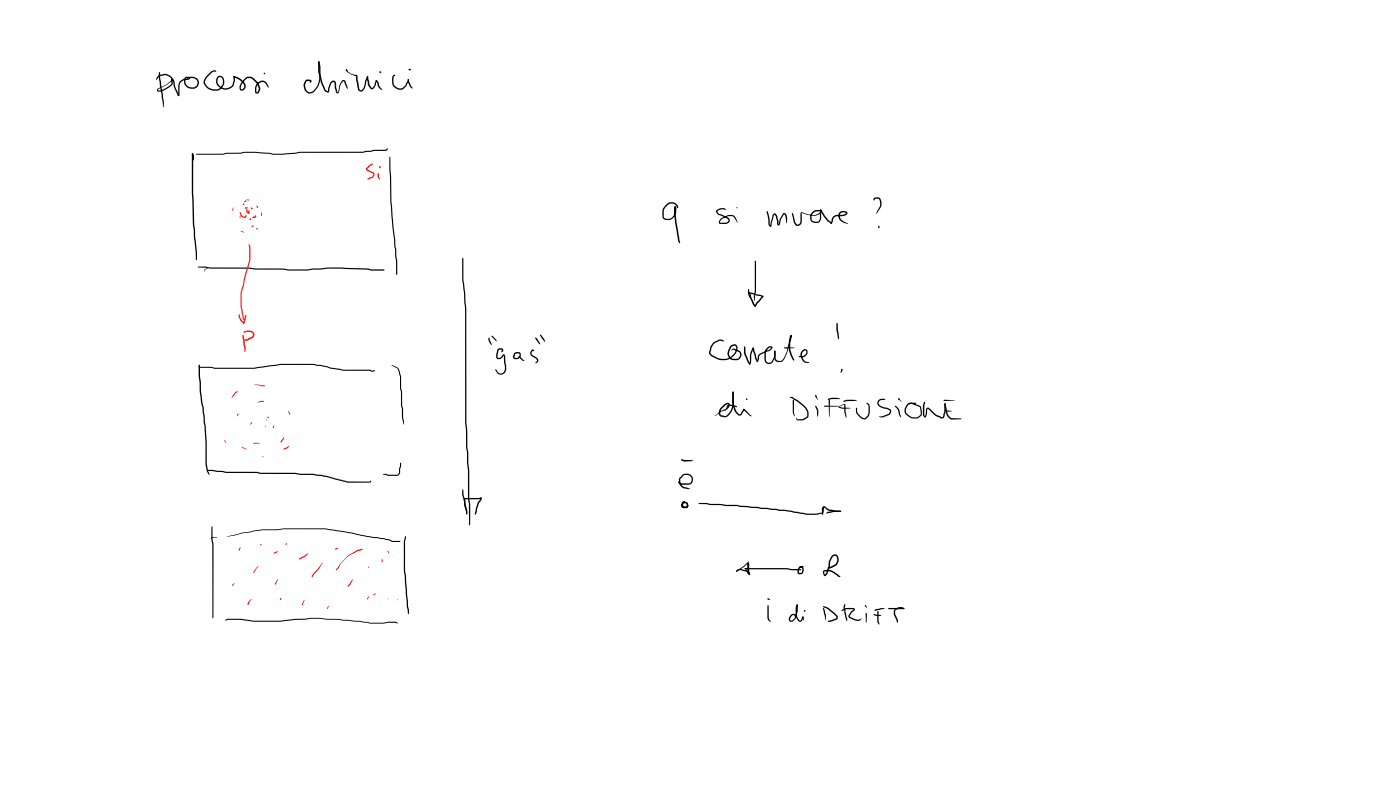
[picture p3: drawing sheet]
<svg xmlns="http://www.w3.org/2000/svg" width="337mm" height="190mm" viewBox="0 0 337 190" stroke-linecap="round" stroke-linejoin="round" font-family="sans-serif">
<g fill="#000">
<path d="M38 18.2l1.1-.3a2.03 2.03 0 0 1 2.2 .7l.2 .5-.1 1.3a6.3 6.3 0 0 1-2.9 1.6h-.5a.44 .44 0 0 1-.3-.5 .44 .44 0 0 1 .4-.3l1.9-.9 1.2-1.2a.38 .38 0 0 1 .5-.1 .38 .38 0 0 1 .2 .4l.2 1.5 1 2-.2 .2-.2-.2-.8-1.7-.4-2-1.4 1.2-2 1-.1 .3 1.2-.2 1.7-1 .3-.4v-.8a.86 .86 0 0 0-.6-.9l-.9-.4-1.2 .3-.9 .9-.1-.2zM38.2 17.4l.1-.1 .2 .1v1.4l.9 5.7-.1 1.3-1.1-7zM44.5 18.6l.5-.2 .7 .4-.1 .2-.4-.2a.4 .4 0 0 0-.4 0 .4 .4 0 0 0-.2 .4v.6a1.47 1.47 0 0 0 1.4 1.2h.7l.6-.4 .2-.7-.1-.5-.2-.3-.7-.3h-1.3a.21 .21 0 0 1-.2-.2 .21 .21 0 0 1 .3-.1l1.1-.1 .9 .4 .5 .9-.1 .8-.4 .5-.6 .3h-.7a1.78 1.78 0 0 1-1.8-1.5l.1-.7zM50.5 17.5a.93 .93 0 0 1 1.5-.4l-.1 .2a.77 .77 0 0 0-1.2 .4l-1.2 1.3a1.28 1.28 0 0 0 .6 2l1 .4 1.1 .1 .6-.3 .5-.7a1.69 1.69 0 0 0 0-1.8l-.6-.2-.3 .3a1.9 1.9 0 0 0 .8 2.1 1.9 1.9 0 0 0 2.2 0l.5-.6 .3-1-.2-.9 .2-.1 .3 .4-.3 1.6a2.24 2.24 0 0 1-2.7 1.1 2.24 2.24 0 0 1-1.5-2.5 .99 .99 0 0 1 1.3-.7 .99 .99 0 0 1 .6 1.3l-.2 1-.6 .9-.6 .3a3.2 3.2 0 0 1-2.4-.3 1.77 1.77 0 0 1-.5-3.1zM56.1 18.3a3.9 3.9 0 0 1 2.7 1.6 1 1 0 0 1 .2 1.3 1 1 0 0 1-1.3 .3v-1l.7-1.1 .8-.9 1-.1 .7 .3 1.2 1.3 .5 1.3-.4 1a.5 .5 0 0 1-.5 .2 .5 .5 0 0 1-.4-.5v-1.1l.4-.8 .9-.6a1.16 1.16 0 0 1 1.5 .4l.4 .8 .1 .4-.8-1a.87 .87 0 0 0-1-.3l-.7 .3-.4 .7v1.4l.3-.2 .2-.7-.5-1.3-1.2-1.1-1.1-.1-.8 .8-.6 1-.1 .8 .6-.2a.9 .9 0 0 0-.1-1.2l-.9-.9-1.3-.5zM76.5 14.9l.2-.2 .1 .2 .2 1v2.2a4.1 4.1 0 0 1-2.4 4.4l-.6-.1a2.18 2.18 0 0 1-.5-3.1l.9-.2a.41 .41 0 0 1 .4 .2 .41 .41 0 0 1 0 .5l-.2 .1-.2-.1 .2-.3h-.9a1.71 1.71 0 0 0-.1 2.1l.4 .4a.98 .98 0 0 0 1.5-.3 4.6 4.6 0 0 0 1.2-3.6v-1.9zM76.5 14.9l.2-.2 .1 .2 .1 2.4 .6 2.5 .8 1.8 .5 .4 .5-2 .6-.6a.69 .69 0 0 1 .9 .8v.9l.4 1.1 .4-1.8 .6-.9a.59 .59 0 0 1 .7-.2 .59 .59 0 0 1 .3 .7l.4 1.3-.3-.2-.5-1.5-.3-.1-.7 1-.3 1.7a.4 .4 0 0 1-.5 .2 .4 .4 0 0 1-.3-.4l-.3-2-.2-.3-.6 .5-.4 1.6a.5 .5 0 0 1-.5 .5 .5 .5 0 0 1-.5-.3l-1-1.9-.7-2.6zM83.2 16.7l.2 .1-.1 .1-.2-.1zM83.3 16.6l.3 .3-.2 .2-.3-.3zM83.1 16.8l.2-.1 1.1 1 .7 .2a.62 .62 0 0 1 .8 .5l.5 3.1 .4 .2a2.65 2.65 0 0 0 1-2.4l.5-1 .2 .3-.5 1a2.32 2.32 0 0 1-1.2 2.4l-.7-.4-.5-2.3 .1-1-1.4-.4-.9-.7zM88.3 18.3h.2l-.2 .1 .2-.1v.1l-.2 .2h-.1l.1-.2-.1 .2v-.2zM88.3 18.3l.2 .1 .1 .8a2.9 2.9 0 0 0 .8 2l.6-.7 .5-1.3 .1 .2-.2 .5a1.81 1.81 0 0 1-.9 1.6 2.25 2.25 0 0 1-1.2-2.2l-.1-.9z"/>
<path d="M90.5 19.2l.3 .3 .4 1.2 .7 .8-.2 .1-.8-.8-.6-1.4zM91.3 17.2l.3 .1-.2 .3zM91.4 17.1l.3 .5-.5-.3zM94.5 18.1l.4-.1 .1 .1-.4 .5v.9a1.54 1.54 0 0 0 1.3 1.7h.8l.8-.7 .7-1.5 .1 .1v.5l-.5 .5-.1 .5-.5 .6a1.87 1.87 0 0 1-2 .1 1.87 1.87 0 0 1-.9-1.8v-.9zM98 19.1l.2-.1 .1 .1-.1 .2zM98 19.1l.2-.1 .1 .1 .1 .6 .9 1.5h-.3l-.5-.4-.5-1zM43.2 19.5l1-.6h.8l.6-.2 .1 .1a1.77 1.77 0 0 1-1.5 .5l-.5 .3a1.23 1.23 0 0 0-.5 1.3v1.9l-.3 .3-.1-.2 .1-2.3zM46.1 36.9l.2-.2 .3 .6-.1 1.3zM46.1 36.9l.2-.2 .1 .2v9.5l.3 7.4 .7 7-.2 1.7-.8-8.7-.3-7.4zM47.1 37.1l6.4-.2 1-.2h3.3l1-.2h2.6l5.8 .4 5-.4 15-.1 2.8-.4h2.6l.5-.4 .2 .2-.6 .4-2.7 .1-2.8 .4h-15l-4.3 .5h-2.2l-.9-.2-3.8-.3-6.5 .3-1 .2zM93.6 37.8l.1-.2 .1 .2 .3 10.6 1.4 14.3v3.2l-.1 .2-.2-.2v-3.2l-.2-2.8-1.2-11.5zM47.6 64.2l1.8-.2 1.3 .3h9.2l1.5 .2h6.6l1.4 .2h4.5l4.8-.4h3.5l6.2 .2 .9 .2h3l.2 .2-.2 .1h-3l-.9-.2-9.6-.3-4.9 .5h-4.5l-1.4-.2h-6.6l-1.5-.3h-9.2z"/>
<path d="M49.2 64.8l.9-.6-.9 .7-.1 .5z"/>
</g>
<g fill="#000">
<path d="M98.3 16.6l.4 .1-.4 .2z" fill-rule="evenodd"/>
<path d="M98.6 16.6l.2 .1-.2 .2-.1-.2z" fill-rule="evenodd"/>
<path d="M98.5 16.5l.1 .4-.3-.2z" fill-rule="evenodd"/>
<circle cx="63.6" cy="17.7" r=".19"/>
</g>
<g fill="#f00">
<path d="M59.2 50.4l.2-.2 .1 .2 .1 .4 .2 .3h-.1v-.4l.1-.2 .2 .2v.5a.46 .46 0 0 1-.6 .1 .46 .46 0 0 1-.2-.5z"/>
<path d="M59.8 50.5l.2 .2-.2 .1-.1-.1z"/>
<path d="M59 51.8l.1-.2 .2 .5-.2-.1z"/>
<path d="M57.7 50.9l.5 .9 .6 .5-.8-.3-.4-.9z"/>
<path d="M60.9 52.2l.1-.1 .5 .1-.5 .2z"/>
<path d="M57.6 52h.2l-.1 .4z"/>
<path d="M60.5 54.2h.6l-.6 .3-.1-.2z"/>
<path d="M59.2 48h.7z"/>
<path d="M57.9 55.5l.8 .3-.5-.1z"/>
<path d="M59.8 58.7l.3 .4a11.3 11.3 0 0 1-.8 6.3l-.5 2.4a12.2 12.2 0 0 0-.6 6.3l.5 2.9-.3-.4-.3-1.5a13 13 0 0 1-.3-4.8l1.3-5a11 11 0 0 0 .6-6.5z"/>
<path d="M57.5 75.5l.1 .1a2.63 2.63 0 0 0 1.1 1.9l-.2 .1v-.4l.6-1.6 .2 .2-.6 1.9a1.95 1.95 0 0 1-1.2-2.2z"/>
<path d="M58.4 80.4l.4 1.3 .2 1.8v.9l-.2 .2-.5-3.7z"/>
<path d="M58.6 79.7a2.62 2.62 0 0 1 2.1-.1l.2 .2a.91 .91 0 0 1-.2 1.4l-1.2 .6-.6 .1-.2-.2 .2-.2h.4l1.2-.6 .3-.5-.4-.6h-1.2l-.5 .2z"/>
<path d="M88.1 40.3l1.4-1 .1 .2-1.3 1.2 1.5 .7a.57 .57 0 0 1 .1 .9l-.3 .4-1.1 .5-.1-.3 1-.4 .4-.6-.2-.3-1.3-.6a.39 .39 0 0 1-.3-.3 .39 .39 0 0 1 .1-.4z"/>
<path d="M90.8 41.7l.1-.1 .2 .1v.7l.3 .6-.1 .1-.5-.5z"/>
</g>
<g fill="#f00">
<path d="M59 49.8l.3 .2-.4 .2z" fill-rule="evenodd"/>
<path d="M59 49.9l.1-.2 .2 .2-.2 .2z" fill-rule="evenodd"/>
<path d="M58.7 52.1l.3-.1 .2 .2z" fill-rule="evenodd"/>
<path d="M58.9 51.9l.2 .1-.2 .2-.2-.2z" fill-rule="evenodd"/>
<path d="M58.7 52l.4 .1-.2 .2z" fill-rule="evenodd"/>
<path d="M60.3 52.4l-.1 .4-.1-.1z" fill-rule="evenodd"/>
<path d="M59.9 52.7l.2-.1 .1 .1-.1 .1z" fill-rule="evenodd"/>
<path d="M60.1 52.6l.2 .1-.1 .1z" fill-rule="evenodd"/>
<path d="M61.4 51.7l.2 .2-.1 .1z" fill-rule="evenodd"/>
<path d="M61.3 52l.2-.1 .1 .1-.1 .2z" fill-rule="evenodd"/>
<path d="M61.4 51.9l.1-.1 .1 .2h-.3z" fill-rule="evenodd"/>
<path d="M60.5 49.9l.2 .2-.2 .2-.1-.2z" fill-rule="evenodd"/>
<path d="M60.5 50l.2 .1-.2 .2-.1-.2z" fill-rule="evenodd"/>
<path d="M59.2 49.9l.2-.1 .1 .1-.1 .3z" fill-rule="evenodd"/>
<path d="M59.2 49.9l.2-.1 .1 .1-.1 .2z" fill-rule="evenodd"/>
<path d="M60.9 52.1l.4-.1-.3 .2z" fill-rule="evenodd"/>
<path d="M60.8 52.1l.1 .1-.1 .2-.2-.2z" fill-rule="evenodd"/>
<path d="M60.7 52.1h.4l-.3 .3z" fill-rule="evenodd"/>
<path d="M60.5 49.9l.2 .2-.2 .2z" fill-rule="evenodd"/>
<path d="M60.4 50.1l.1-.1 .2 .1-.2 .2z" fill-rule="evenodd"/>
<path d="M58.5 49l.2 .1-.3 .2z" fill-rule="evenodd"/>
<path d="M58.7 48.8l.1 .2-.1 .1-.2-.1z" fill-rule="evenodd"/>
<path d="M58.6 48.9l.2 .2-.3 .1z" fill-rule="evenodd"/>
<path d="M61.7 49.4l.2 .4z" fill-rule="evenodd"/>
<path d="M61.8 49.9h.3z" fill-rule="evenodd"/>
<path d="M61.8 49.6l.2 .3-.2 .1z" fill-rule="evenodd"/>
<path d="M58.6 48.4l.3-.1 .1 .1-.3 .2z" fill-rule="evenodd"/>
<path d="M59.1 48.1l.2 .2-.2 .1-.1-.1z" fill-rule="evenodd"/>
<path d="M58.8 48.3l.3-.1 .1 .2-.3 .1z" fill-rule="evenodd"/>
<path d="M62.8 51l.1 .6z" fill-rule="evenodd"/>
<path d="M62.7 51.8l.2-.1 .1 .1-.1 .1z" fill-rule="evenodd"/>
<path d="M62.9 51.4l.1 .4h-.3z" fill-rule="evenodd"/>
<path d="M55.9 50.2v.5z" fill-rule="evenodd"/>
<path d="M56 49.9h.2l-.2 .4z" fill-rule="evenodd"/>
<path d="M61.7 54.9l.3-.1-.2 .2z" fill-rule="evenodd"/>
<path d="M61.7 54.9l.1 .2-.1 .1-.1-.1z" fill-rule="evenodd"/>
<path d="M61.6 55l.2-.2 .1 .1-.1 .2z" fill-rule="evenodd"/>
<path d="M91.1 40l.3 .1-.3 .3z" fill-rule="evenodd"/>
<path d="M91.2 40.1l.2-.2 .2 .2-.2 .2z" fill-rule="evenodd"/>
<path d="M91.1 40.1l.3-.2v.4z" fill-rule="evenodd"/>
<circle cx="56.1" cy="49.9" r=".07"/>
</g>
<path d="M47.9 87.6l.2 .2-.2 .6-.1-.6zM47.9 88.1h2.8l1.1 .2h9.2l6.4-.9h7.9l7.2 1.4 7.7 .1-.6 .4-.6-.2h-6.5l-7.2-1.4h-7.8l-6.5 .9h-9.4l-.9-.2h-2.8zM47.9 87.6l.2 .2 .2 6.2 1.2 8.4 .2 5.8a14.7 14.7 0 0 0 .2 4.7l.5 1.1-.3-.1-.4-.7-.1-.7a11.2 11.2 0 0 1-.2-4.3l-.2-5.8-1.2-8.3v-2.2l-.2-1.6v-2.5zM94.1 87.7l1.3 .5 .4 .4 .6 1.8 .3 7 .2 .7v2.1l.2 1.2-.1 .6-.4-1.7v-2l-.2-.9-.3-7.1-.4-1.6zM50 112.9l4.5 .4h7.3l1.1 .3h8l1.4 .2h3l3.3 .5 5 1.4h5.3l.3-.2 .1 .1-.3 .3-5.4 .1-5.1-1.4-3.2-.5h-3l-1.4-.2h-8l-1.1-.3h-7.3l-4.5-.5-.1-.1zM92 113.9l.9-.1a4.8 4.8 0 0 0 2.6 .2l.4-.4v-1l.4-1.5 .1 .9-.2 .7v1l-.7 .6a5.3 5.3 0 0 1-2.8-.2zM50.6 129.3l.5-.2h1.1l-1.1 .1-.4 .3zM50.8 126.6l.2-.2 .1 .2v2.9l.2 1.4v17.5l-.1 .1-.1-.1-.1-17.5-.2-1.4zM54.7 128.8l3.6-.9 5-.7a15.8 15.8 0 0 0 4.8-.3h10.1l6.4 1 3.8 .9 3.8 .5 2.1 .6 2 .1-.3 .2h-1.7l-2.1-.7-3.9-.5-3.7-.8-6.4-1h-10.2a15.3 15.3 0 0 1-4.9 .2l-4.7 .7-2.3 .6zM97.3 128.9l.2-.1 .1 .1v.3l-.2 1.1v6.6l.7 8.7 .2 1-.1 1-.4-1.9-.7-8.8v-6.6zM54.1 148.9l.3-.1a21 21 0 0 1 6.7 .3 61.4 61.4 0 0 0 10.6-.5h1.9a22.1 22.1 0 0 1 6 .1l6.9 .4 2.5 .5h3.1l1.3-.2 1.5-.1 .8 .4-2.3-.1-1.3 .2h-3.1l-2.5-.4-6.9-.5a20.8 20.8 0 0 0-6.1 0h-1.7a56.2 56.2 0 0 1-14.7 0h-2.2l-.7 .2z" fill="#000"/>
<g fill="#f00">
<path d="M64 100.7l.2 .2-.2 .1-.1-.1z" fill-rule="evenodd"/>
<path d="M63.8 102.4v.2z" fill-rule="evenodd"/>
<path d="M63.8 102.4v.2z" fill-rule="evenodd"/>
<path d="M65.9 102.2l.1 .1-.3 .5-.1-.1z" fill-rule="evenodd"/>
<path d="M65.6 102.7h.2z" fill-rule="evenodd"/>
<path d="M64.2 100.1l.4 .2-.1 .1z" fill-rule="evenodd"/>
<path d="M64.4 100.4l.1-.1 .1 .1-.1 .1z" fill-rule="evenodd"/>
<path d="M64.4 100.3l.1-.1 .1 .2z" fill-rule="evenodd"/>
<path d="M57.1 99.6l.1 .1-.2 .3z" fill-rule="evenodd"/>
<path d="M57.1 99.5h.3z" fill-rule="evenodd"/>
<path d="M57.2 99.4l.2 .1-.3 .3z" fill-rule="evenodd"/>
<path d="M63.1 109.7h.3z" fill-rule="evenodd"/>
<path d="M57.7 131.4l-.1 .6z" fill-rule="evenodd"/>
<path d="M57.5 132l.1 .2-.1 .1-.1-.1z" fill-rule="evenodd"/>
<path d="M57.6 131.9h.1l-.1 .3-.2-.1z" fill-rule="evenodd"/>
<path d="M62.6 130.7l.3 .1-.3 .1z" fill-rule="evenodd"/>
<path d="M56.3 140.1l.1 .1-.4 .5-.1-.2z" fill-rule="evenodd"/>
<path d="M55.9 140.5v.2z" fill-rule="evenodd"/>
<path d="M55.9 140.5l.2 .1-.1 .1z" fill-rule="evenodd"/>
<path d="M68.8 130.6l.2-.1-.2 .2z" fill-rule="evenodd"/>
<path d="M68.6 130.8h.2z" fill-rule="evenodd"/>
<path d="M68.6 130.7h.3l-.1 .1z" fill-rule="evenodd"/>
<path d="M88.5 136.1l.1 .4z" fill-rule="evenodd"/>
<path d="M88.6 136.3v.2z" fill-rule="evenodd"/>
<path d="M91.8 134.2l.1 .5z" fill-rule="evenodd"/>
<path d="M91.7 135l.2-.1 .1 .1-.1 .1z" fill-rule="evenodd"/>
<path d="M91.8 134.6h.1l.1 .4h-.3z" fill-rule="evenodd"/>
<path d="M93.3 132.6l.2 .3z" fill-rule="evenodd"/>
<path d="M93.3 132.3v.2z" fill-rule="evenodd"/>
<path d="M93.2 132.5l.2-.1v.3z" fill-rule="evenodd"/>
<path d="M93.3 143.8v.2z" fill-rule="evenodd"/>
<path d="M95.6 144l.1 .1-.1 .1-.1-.1z" fill-rule="evenodd"/>
<circle cx="63.1" cy="109.7" r=".06"/>
<circle cx="62.6" cy="130.8" r=".1"/>
</g>
<g fill="#f00">
<path d="M60.4 101.5l.3 .1-.4 .5-.1-.3z"/>
<path d="M60.9 106.5l1.1-.1 .5 .2z"/>
<path d="M68.2 105v.4l-.7 1-.1-.2z"/>
<path d="M69.4 98.7l.4 .7-.2 .2z"/>
<path d="M61.9 96.6l.9-.3 .7 .1-1.5 .3z"/>
<path d="M58.1 107.3l1.2 .6-.6-.1z"/>
<path d="M68.2 107.7l1.3-.6-.6 .7-.7 .2z"/>
<path d="M61.2 92.4l2.5 .3-.9 .1z"/>
<path d="M56.5 94.3l.5-.3 .1 .1-1.4 1.4z"/>
<path d="M53.9 105.7l.5 .7z"/>
<path d="M61.9 136.1l.2-.1-1.1 1.7-.1-.1 .2-.5z"/>
<path d="M65.8 132.8l1-.4-.2 .3-.6 .3z"/>
<path d="M59.9 144.3l.6-.4-.9 1.5-.1-.2z"/>
<path d="M66.7 139.2h.2l-.8 1.3-.1-.2z"/>
<path d="M71.9 134.2l2.1-1.3-.7 .9-1.3 .6-.2-.1z"/>
<path d="M67.5 143.8l.2 .1-.3 .2-.1-.1z"/>
<path d="M67.3 144h.2z"/>
<path d="M67.5 143.7h.1l-.2 .4-.1-.1z"/>
<path d="M77.4 135.2h.1l-.8 1.4-1.7 2-.1-.2 .4-.6z"/>
<path d="M80.5 131.8l.6-.2 .1 .1-.6 .4z"/>
<path d="M73.1 144.2l.1 .1-.5 1.1-.1-.2z"/>
<path d="M83.6 133.6l2.3-1.5 1.1-.3 .2 .1-3.3 1.6-1.9 1.9-.6 1.1-.5 .5-.2-.2 1.1-1.4z"/>
<path d="M78.9 145.6h.2l-.3 .7-.2-.3z"/>
<path d="M84.5 139.4l.4-.1-1.2 1.7-.2-.2z"/>
<path d="M88.6 143.3h.2l-.5 .7-.1-.2z"/>
<path d="M89.7 142.9l.6-.4-.2 .4-.4 .1z"/>
</g>
<g fill="#000">
<path d="M160 49.3a1.66 1.66 0 0 1 1.8-.7 1.66 1.66 0 0 1 1.2 1.3l-.1 .2-.2-.2a1.18 1.18 0 0 0-1.2-1 2.33 2.33 0 0 0-1.9 2v1.2l.5 .5a2.05 2.05 0 0 0 2.2-2.8h.1l.2 3.5 .9 4.9-.1 .3-.4-.7-.7-4.4-.3-3.4a.31 .31 0 0 1 .2-.5 .31 .31 0 0 1 .4 .4 2.3 2.3 0 0 1-2.8 2.9l-.6-.7v-1.4l.2-.6zM172.2 50.5l1-.5 1 .1 .3 .2-.1 .2-.4-.2h-.6l-1 .5 .4 .6 2.2 .9a.83 .83 0 0 1 .4 1 .83 .83 0 0 1-1 .5h-1.3a.67 .67 0 0 1 .1-1.2l.4-.3a3.6 3.6 0 0 1 2.3-.7l.5 .2 .4 .4 .5 1.3-1-1.5-1.1-.1-1.7 .7-.4 .9 1.6-.1 .4-.2v-.4l-1.7-1-.8-.2-.5-.7zM184.4 50.7l.5 1.3 .3 2.2 .5-2.1a.62 .62 0 0 1 .5-.8 .62 .62 0 0 1 .7 .7l.3 1.9 .3-1.3 .7-1.3 .4-.1 .4 .3 .2 .8-.1 1.3-.3-1.6-.3-.5-.7 1-.2 1a.44 .44 0 0 1-.1 .5 .44 .44 0 0 1-.6 0l-.1-1-.5-1.5-.3 .4-.5 2.2a.36 .36 0 0 1-.4 .4 .36 .36 0 0 1-.3-.5l-.1-1.5-.5-1.7zM190.3 51.3l.2-.1 .1 .1 .7 2.3a.6 .6 0 0 0 .8 .3 .6 .6 0 0 0 .3-.8l.1-2a1.59 1.59 0 0 1 1.5 .3l1.2 .2a2.02 2.02 0 0 0 2-.7v-.2l-.8 .1a1.46 1.46 0 0 0-1.2 2.2l.8 .3h.6l.3-.3 .2-.5v-2l.2-.2 .1 .2v1.7a1.28 1.28 0 0 1-.7 1.3 1.28 1.28 0 0 1-1.4-.1 1.7 1.7 0 0 1-.4-2 1.7 1.7 0 0 1 1.7-1h.4a.46 .46 0 0 1 .6 .4 .46 .46 0 0 1-.4 .5l-1.6 .6-2.9-.7v1.7a1.01 1.01 0 0 1-.7 1.3 1.01 1.01 0 0 1-1.2-.9zM197.1 50.5l.3-.1 1.6 2.3 .9 .8-.1 .3-1.1-.9zM200.3 52l.7-.4 1.8-.1 .5-.2v-.2l-1.1 .1-.3 .4v.5l.3 .7 1.6 .8v.1a2.57 2.57 0 0 1-1.9-.7 1.62 1.62 0 0 1-.1-1.9 1.42 1.42 0 0 1 1.9-.1v.4l-.5 .4-2.1 .2a1.34 1.34 0 0 0-1 1.4l-.3 .4-.1-.2 .3-1.1zM210.1 47.6l.9-.2a1.05 1.05 0 0 1 .9 1.4v.5a4.1 4.1 0 0 1-1.2 2.1l.2-.8 .6-1.1 .1-.9-.4-.8h-.8l-.3 .4-.1-.3zM211.3 54.2l.1 .5-.1 .2-.2-.2zM111.2 61.9l.2 .2v5.1l.4 3.2 .3 3.8v27.3l.2 1.9 .1 4 .4 5.6v6.9l.2 1.3v4.9l-.1 .1-.1-.1-.1-5-.2-1.2v-6.8l-.5-5.7v-4l-.2-1.9v-27.3l-.2-3.8-.5-3.2v-5.1zM179.9 70.3l.1-.1 .2 .1-.2 .2zM180 70.2l3.5 .9-2 2.7-.2-.2 .6-1 1.4-1.4 .1 .1-3.1-.7-.4-.3zM179.8 69.5l.2-.1 .1 .1 .1 1.2 1.3 2.5-.1 .4-1.4-2.6z"/>
<path d="M179.9 70.3l.3-.1 .2 .5 .2 .8 .9 1.9-.1 .2zM181.2 73.4l.2-.1 .1 .1-.1 .2zM181.4 62.8l.2-.2 .1 .2v7.1l-.3 2.4-.2-1.2 .2-1.2zM201.1 77.7l.1-.1 .2 .1 .3 3.6-.1 .2-.5-2.2zM117.4 81.2l.2-.1 .1 .1 .1 .5 .5 1-.2 .2-.6-1zM118.1 80.8l.3-.1 .8 .8a.26 .26 0 0 1 .2 .2 .26 .26 0 0 1-.1 .3zM119.7 83.9l.2-.2a.61 .61 0 0 1 .8-.1 .61 .61 0 0 1 .1 .9l-.2 .1-.1-.1 .2-.3-.2-.2-.6 .1-.3 1.7 .2 .2 .5-.1 .5-.7a.43 .43 0 0 1 .6 0 .43 .43 0 0 1 .1 .6l.2 2.9a1.3 1.3 0 0 1-1.1 1.3 1.3 1.3 0 0 1-1.5-.9l.1-.4 .6 .8a.98 .98 0 0 0 1 .1 .98 .98 0 0 0 .6-.9l-.3-3.3-.5 .7a.81 .81 0 0 1-1.1 .1 .81 .81 0 0 1-.2-1.1zM123.6 84.8l.6-.2 .8 .1 .2 .4-.2 .7-.1-.7-.3-.2-.7 .2-.3 .7 .2 .2h.6l.5-.4 .9 .8a.18 .18 0 0 1 .2 .2 .18 .18 0 0 1-.1 .2 .18 .18 0 0 1-.3-.1l-.7-.8-.4 .4h-.7a.57 .57 0 0 1-.5-.4 .57 .57 0 0 1 .1-.6zM127.8 84h.4l.2 .3-.1 .1-.2-.2-.1 .2-.2 .4 .1 .4 1.1 .7 .4 .7a.58 .58 0 0 1-.7 .6l.3-.4v-.4l-1.4-1a.96 .96 0 0 1 .2-1.4zM128.6 81.2l.2-.1 .2 .2 .9 1.4-.3-.1zM129.9 80.4l.9 1 .2 .7-1.2-1.5zM176.2 94l.2 .2v1.8a4.3 4.3 0 0 1-1.5 4.1l-.6 .2-1-.2a1.28 1.28 0 0 1 0-2.2l.6-.6a.95 .95 0 0 1 1.5-.3l-.1 .8-.8 .8-1.2 .2-1 .9-.6 .2 1.5-1.2 1.1-.4 .6-.6 .2-.5-.6 .1-1 .9a.98 .98 0 0 0-.1 1.5l.6 .2a.84 .84 0 0 0 1.1-.5 4.1 4.1 0 0 0 1-3.4l-.1-1.8z"/>
<path d="M171.4 82.4l1.6-.8h.6l.4 .3-.1 .2-.9-.2a2.54 2.54 0 0 0-1.9 1.5l-.2 1a.76 .76 0 0 0 .6 1 3.4 3.4 0 0 0 5.5-1.5l-.1-.5a.47 .47 0 0 0-.3-.4 .47 .47 0 0 0-.6 .2l-.2 .2a2.56 2.56 0 0 0-.5 1.9l.5 .7 1.5 .2a.99 .99 0 0 0 .4-1.6l-1.3-.6-.6 .1 .7-.4 1.3 .6a1.28 1.28 0 0 1 .4 1.3 1.28 1.28 0 0 1-1 .9l-1.6-.2-.6-.9a2.84 2.84 0 0 1 .9-2.5 .96 .96 0 0 1 1.3 .1 .96 .96 0 0 1-.1 1.3 3.9 3.9 0 0 1-6.6 .6l.2-1.5zM174.9 97.4l.8-.2 1.2 .3 .3 .2-.2 .1-1.9-.3-.3 .7-.1-.5zM176.2 94l.2 .2v.8a6.1 6.1 0 0 0 .6 3.7l.6 .8h.3l.8-1.2 .3 .1-.7 1.2-.4 .3-.5-.2-.9-1.1a7.1 7.1 0 0 1-.5-4.1zM178.7 98.2l.3 .2-.1 .1-.3-.1zM178.8 98.2l1.9 1.8-.4-.1-1.5-1.4-.2-.1zM178.9 83.3l.1-.1 .2 .1 .1 1.6 1 2.4-.1 .3-.5-.7-.8-1.9zM180.9 83.6l.3 .1-.1 .2a4.9 4.9 0 0 0-.5 2.8l-.1 .6-.3 .3-.2-.1 .2-.3a6 6 0 0 1 .5-3.3zM181.1 83.5l.2 .2 .5 2.2 .4 .9-.1 .2-.6-.9-.5-1.8-.1-.6zM182.5 85.1l1.7-.9 .6-.1 .6-.6h-.5a2 2 0 0 0-.8 2.1v1l.3 .4a.8 .8 0 0 0 1.2-.3l.5-1.1v-1.2l.2-.2 .1 .2v1.2l-.5 1.2a1.09 1.09 0 0 1-1.2 .6 1.09 1.09 0 0 1-.9-1v-.4a2.62 2.62 0 0 1 .9-2.7 .6 .6 0 0 1 1 .3l-.7 .7-2.3 1-.2 .4-.1 .7a.36 .36 0 0 1-.1 .4 .36 .36 0 0 1-.4 0zM186.3 84.2l.1 .2 .2 2 .5 .3 .8-.1 .4-.4 .8-1.7 1-3.9 .2 .1-.2 1.1a5.7 5.7 0 0 0 .7 4.3l.2 .4-.3 .1a6.2 6.2 0 0 1-1.1-4.2l.2-1.4a.31 .31 0 0 1 .2-.5 .31 .31 0 0 1 .4 .3l-1.1 3.8-.8 1.7-.5 .6-.8 .1a1.05 1.05 0 0 1-1.1-1v-1.6zM188.4 83.6l.2-.2 2.4 .2-2.4 .1zM190 95.3l.5 .1 1.2 .7 1.4 1.1a2.44 2.44 0 0 1 1.1 3.1l-1.3 .7h-1.2l-.2-.2a.19 .19 0 0 1-.2-.2 .19 .19 0 0 1 .2-.2l.2 .3h1.2l1.1-.7a2.39 2.39 0 0 0-1.1-2.5l-1.4-1.2-1.1-.6-.4-.1-.1-.1z"/>
<path d="M190.6 96.2l.1-.2 .2 .2v3.8l-.3-1zM192.9 84.2l.6-.3 .6 .3a1.21 1.21 0 0 1-1.1 1.6l-1-.1 1.1-.2 .5-.4 .2-.3v-.5h-.5a1.18 1.18 0 0 0-.5 1.2l.7 1.2 1 .3-.6 .2a1.91 1.91 0 0 1-1-3zM195.9 97.6l.3-.1 .5 1-.1 1.6-.2-1.5zM198.2 97.4l3.5 .1 1.4-.5 .4 3.3-.2-.2-.3-1.1v-1.8l-1.3 .5h-3.5l-.2-.1zM199.1 95.8l1.6-.2 1.3 .2-2.1 .1-.8 .2-.1-.1zM199.4 96l.1 .2-.1 3.9-.2-3.9zM201.7 97.7l2.8 .4-2 .1-.8-.3zM202.2 88.7l.2-.2 .2 .4-.4 .7zM202.8 96.3l.9-.3 2.3 .2-2.3 .2-.8 .2-.2-.2zM205.9 97.9l.4 1.5 .8 .8 .8 .3 .6-.6 .3-.8v-1.6l-.6-.6 .3-.1 .6 .6v1.6a2.02 2.02 0 0 1-1.1 1.7h-.4a3.2 3.2 0 0 1-1.8-1.6v-1zM211.2 96.1l.6-.3h.9l.1 .2-.1 .1h-.9l-.5 .3a.87 .87 0 0 0 .9 1.3l1.7 .6a.85 .85 0 0 1-.2 1.4l-1 .4a.84 .84 0 0 1-1.4-.1h.9l1.5-.7 .2-.7-.8-.4a1.92 1.92 0 0 1-2.2-1.5zM215.3 97.4l.8 1 .5 1.8-.1 .1-.4-.6-.3-1.3-.7-.8z"/>
<path d="M215.9 95.8l.2-.1 .3 .3-.3 .1zM215.9 95.8l.2-.1 .6 .8zM218.1 97.1l.6-.4h1.5l.1 .2-.1 .1-1.7 .2a1.82 1.82 0 0 0-.6 2 2.37 2.37 0 0 0 2 1h.6l.8-.5-.2-1.9-1.9-.8-.5 .2a.38 .38 0 0 1 .1-.5 .38 .38 0 0 1 .5 .1l1.8 .7 .3 .3 .2 1.9-1.1 .8a2.71 2.71 0 0 1-2.9-1.1 1.96 1.96 0 0 1 .5-2.3zM222.1 96.6l.2-.1 .1 .2-.2 .9 .1 2.4 .3-1.7 .5-.4 1.9 1.7 1.6 .6 .4-1.3v-1.9l.2-.2 .1 .2v1.8l-.2 .7a.76 .76 0 0 1-.2 .9 .76 .76 0 0 1-.9 0l-.7-.3a5.5 5.5 0 0 1-2.2-1.8l-.2 .1a1.9 1.9 0 0 1-.6 1.9l-.4-.7v-2zM226.8 96.2l.1-.2 2.6 .2-2.6 .1zM227 98.5l.2-.1 .3 .2 1.3 .2-1.3 .1zM227.2 96.8l.4 1.6a2.54 2.54 0 0 0 1 2l2.5 .2-2.3 .2-.4-.1a3 3 0 0 1-1.2-2.6l-.2-.7zM111.1 117.7l.1-.2 .2 .2v1.1l.7 2.9a2.26 2.26 0 0 1 .1 1.9l-1.1-4.6zM111.6 119.8l.1-.2h3.6a.37 .37 0 0 1 .5 0 .37 .37 0 0 1-.1 .5l-.6 .9-.8 2.7-.1-.4 .6-2.4 .7-1.2 .1 .1-1 .1h-2.9zM164 114.1a1.52 1.52 0 0 1 2.1 0 1.52 1.52 0 0 1 .1 2.1l-.6 .2h-1.7l-.6-.2-.3-.4 .2-.1 .8 .4h1.7l.5-.5v-.9a1.43 1.43 0 0 0-1.8-.5l-.8 .8-.1 .9a2.44 2.44 0 0 0 2.3 1.4 2.01 2.01 0 0 1-2.6-1.4l.1-1zM163.8 110.3l.6 .2 2.2 .1-.5 .2-1.6 .1-.7-.3-.1-.2zM111.6 119.8l.1-.2 .2 .2v1.6l.4 1.6-.1 .6-.6-2.2z"/>
<path d="M164.1 120.6l.4-.3 .2 .2-.4 .4v.8h.8v-.6l-.2-.2-.6 .1-.2 .4 .1 .3h.7l.4-.3-.3-.5 .5 .5-.4 .6-.8 .1a.65 .65 0 0 1-.5-1 .92 .92 0 0 1 1.5-.3v1.2h-1l-.4-.4zM168 120.8l5.2 .3 1.3 .2h2.8l11.5 1.2 3.6 .6a12.1 12.1 0 0 0 4.2 .2l1-.1v-1.2h.1h-.1l.1-.2 .2 .2h-.2h.2l-.1 .9a.38 .38 0 0 1-.1 .5 .38 .38 0 0 1-.5 0 12.7 12.7 0 0 1-6-.2l-2.7-.4-11.3-1.2h-2.7l-1.3-.3-5.2-.2-.1-.1zM177.1 137v-.1a2.91 2.91 0 0 1 3 .7l.2 .4-.1 .2-.4-.4a3.5 3.5 0 0 0-2.3-.8l-.5 .4-.1-.2zM176.9 137.2l.1-.1 .2 .1-.2 .2zM179.1 136.5l.1 .1-.1 .1-.1-.1zM179.1 136.5h10l1.3 .2h2.1l.1 .2-.1 .1h-2.1l-1.3-.2h-9.9l-.2-.2zM179.9 135.2l.2 .2v1.7l.2 .7a.38 .38 0 0 1-.4-.1 .38 .38 0 0 1-.1-.5v-1.9zM176.9 137.2l1.9-1.2 1.1-1.1 .2 .1-1.4 1.3-1.5 1zM179.1 136.5l1.2 1.2-.1 .2-1.2-1.3zM179.8 135.2l.2 .1-.2 .3v2l.5 .3-.1 .3-.5-.5zM192.1 136.2a.76 .76 0 0 1 1 .1 .76 .76 0 0 1 0 1l-.3 .6h-.7a1.17 1.17 0 0 1-.1-1.6l.6-.3 .6 .2-1 .4-.1 1h.6l.2-.8a.51 .51 0 0 0-.3-.5 .51 .51 0 0 0-.5 0zM197.9 121.6h.3a3.2 3.2 0 0 0 2.5 1l1.4 .1 .1 .1-.1 .2-1.8-.2a2.95 2.95 0 0 1-2.3-.9l.1-.1-.1 1-.3 .9-.1-.2 .2-.7z"/>
<path d="M197.6 122l.1-.2 .2 .2v1.5l-.2 .2-.1-.2zM200 133.4l.2-.1a.93 .93 0 0 1 1 0 .93 .93 0 0 1 .4 1 1.94 1.94 0 0 1-.9 1.7l-1.1 .5-.5 .1-.2-.2 2-1 .4-1-.2-.7-.3-.2-.6 .2-.6 1.2-.1 1.3-.4 1a.88 .88 0 0 1-1 1.1l-.3-.8 .2-.4 1.4-.2 1.1 .4 1.4 1a.24 .24 0 0 1-.1 .4 .24 .24 0 0 1-.3-.2l-1.9-1.2h-1.3l-.2 .3 .2 .5 .8-1.8 .2-1.6zM198.6 123.2l.4-.3 1.5-.2h1.6l.1 .1-.1 .2h-1.6l-1.8 .4zM184.5 145.5l.1-.2 .2 .2v3l.5 .7a.22 .22 0 0 1-.2 .2 .22 .22 0 0 1-.2-.2l-.4-.8zM191.6 145.2l.2 .1v1.5l-.5 1.7-.7 .8h-.7a1.03 1.03 0 0 1 0-1.4 1.03 1.03 0 0 1 1.4-.1l-.1 .4-.3-.4-.5 .1-.4 .6v.5h.5l.6-.6 .4-1.5v-1.5zM191.6 145.2l.2 .2-.2 .1-.1-.1zM191.5 145.2l.3 .2-.2 .7 .1 2.1 .7 .9 .6-1 .2 .1-.4 .9a.57 .57 0 0 1-1-.1l-.5-1.2v-1.7zM192.9 148.2l.1-.1 .2 .2-.2 .1zM192.9 148.3l.1-.2 .2 .1 .1 .7-.1 .1zM197.8 145.7l.2-.1 1 .3 1.5 1.2 .8 .9v.7l-1.4 .6-.8 .1-.1-.2 .1-.1 1.9-.5v-.4l-1.9-1.8zM197.8 146.2l.2-.2 .1 .2 .4 1.5-.1 1.3zM202.3 146.5l1.1-.4h1.9a.4 .4 0 0 1 .2 .4 .4 .4 0 0 1-.4 .4l-.8 1.2 1.7 .7 .5 .1 .6-.3-.6 .5a3.4 3.4 0 0 1-2.3-.6 .59 .59 0 0 1 0-1.1l.5-.6 .5-.4h-1.8l-1 .4z"/>
<path d="M203 145.2l.1-.1 .1 .2-.1 .7 .6 2.8-.3 .4-.6-3.1zM207.8 145.5l.3-.1 .3 .6zM208.1 147.4l.1-.2 .2 .2-.2 2.2zM210.1 147.5l1.8 .3-1.4 .1-.5-.2zM210.4 146.4l1.4-.3 .9 .1-2.4 .6-.1-.1zM211 146.7l.2 .2v2.4l.2 .6-.1 .2-.4-.9v-2.3zM213.6 146h3.7l.1 .2-.2 .2h-3.6l-.1-.2zM215 146.4l.5-.2a1.73 1.73 0 0 1 1.8-.2v.3l-.5-.2h-.8l-.8 .6v.9l.7 1.4-.2 .6-.8-2z"/>
</g>
<g fill="#000">
<path d="M177 49.9l.2-.2 .1 .2-.1 .2z" fill-rule="evenodd"/>
<path d="M179.4 95.7l.3 .3-.2 .1-.2-.1z" fill-rule="evenodd"/>
<path d="M179.3 96l.2-.2 .2 .2-.2 .1z" fill-rule="evenodd"/>
<path d="M195.9 95l.2-.2 .2 .2-.2 .2z" fill-rule="evenodd"/>
<path d="M195.9 95.1l.3-.1v.5z" fill-rule="evenodd"/>
<path d="M196.2 95.2l.4 .8-.5-.6z" fill-rule="evenodd"/>
<path d="M184.6 143.7l.2 .2-.2 .1-.1-.1z" fill-rule="evenodd"/>
<path d="M184.6 143.7l.6 .4-.6-.1-.1-.1z" fill-rule="evenodd"/>
<path d="M193.3 146.7l.2 .1-.2 .2z" fill-rule="evenodd"/>
<path d="M193.4 146.7l.1-.2 .2 .2-.2 .1z" fill-rule="evenodd"/>
<path d="M193.4 146.6l.2 .2-.2 .1z" fill-rule="evenodd"/>
</g>
</svg>
